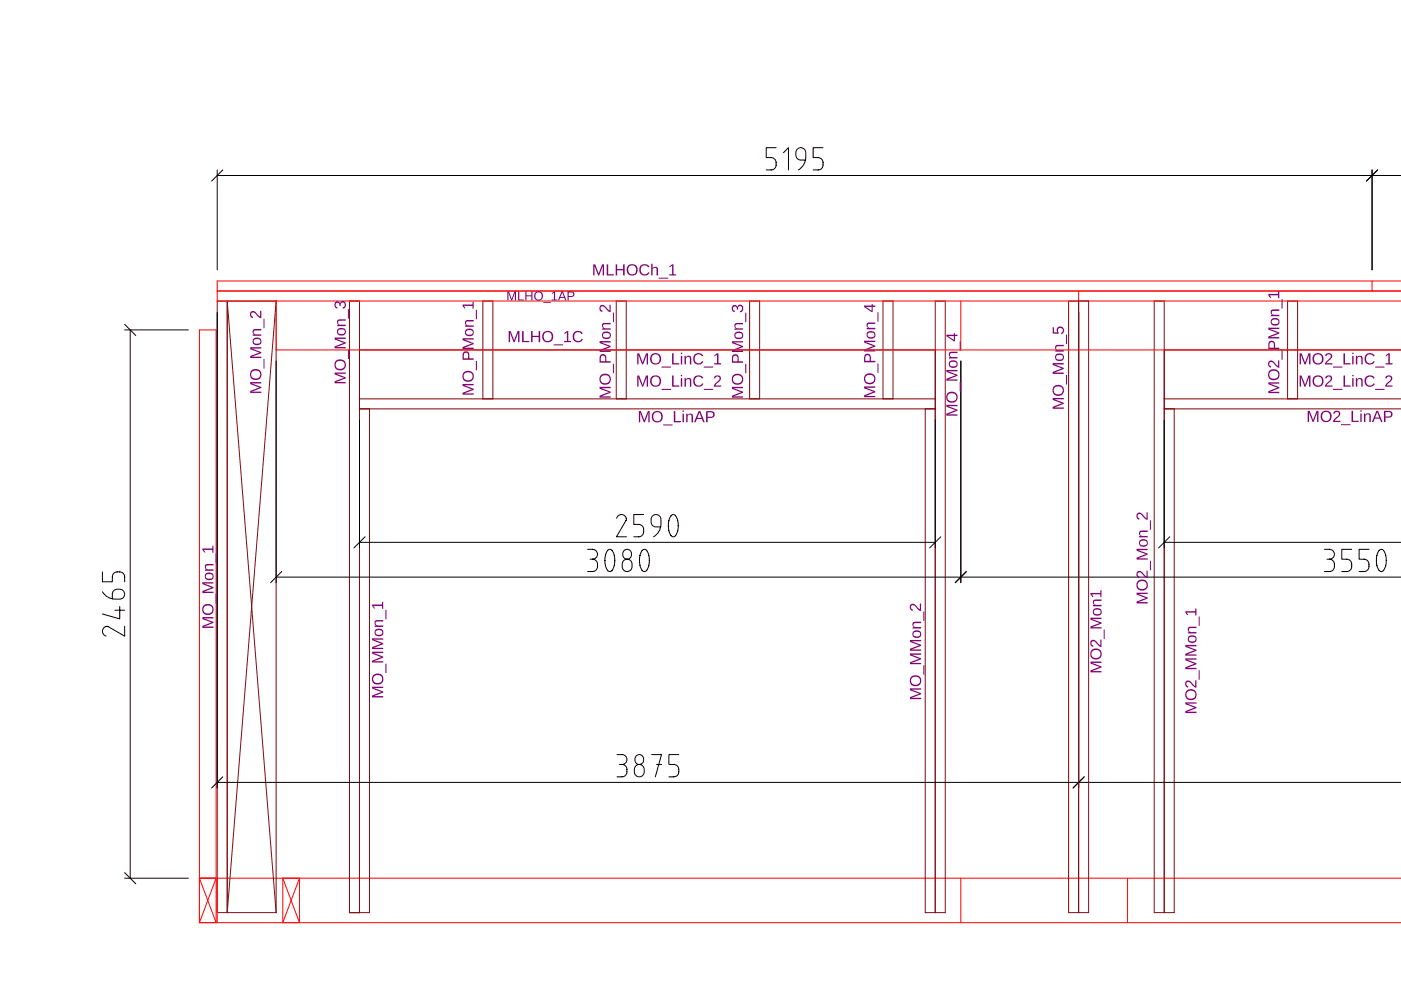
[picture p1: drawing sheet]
<svg xmlns="http://www.w3.org/2000/svg" width="420mm" height="297mm" viewBox="0 0 420 297" stroke-linecap="round" stroke-linejoin="round" font-family="sans-serif">
<path d="M65.1 87.2h355.1M82.8 90.2v14.7M288.1 90.2v14.7M323.5 87.2v3M411.5 84.2v3M420.2 84.2h-355.1v6h355.1M59.8 276.6h360.4M64.8 263.2l-5 13.4M84.8 263.2v13.4l5-13.4v13.4zM288.1 263.2v13.4M338.1 263.2v13.4M420.2 263.2h-360.4l5 13.4v-177.7h-5v177.7" fill="none" stroke="#f00" stroke-width=".3"/>
<g fill="none" stroke="#850e0e" stroke-width=".3">
<path d="M82.8 90.2h-17.7v183.4h17.7M82.8 90.2l-14.7 183.4v-183.4l14.7 183.4M82.8 90.2v183.4M144.8 90.2h3v29.4h-3zM184.8 90.2h3v29.4h-3zM224.8 90.2h3v29.4h-3zM264.8 90.2h3v29.4h-3zM320.5 90.2h6v183.4h-6zM323.5 90.2v183.4M386.1 90.2h3v29.4h-3zM107.8 122.6h3v151h-6v-183.4h3v183.4M280.5 122.6h-3v151h6v-183.4h-3v183.4"/>
<path d="M349.1 122.6h3v151h-6v-183.4h3v183.4"/>
</g>
<path d="M107.8 104.9h172.7v17.7h-172.7zM107.8 119.6h172.7M349.1 119.6h71.1M420.2 104.9h-71.1v17.7h71.1" fill="none" stroke="#800000" stroke-width=".3"/>
<g fill="none" stroke="#000" stroke-width=".3">
<path d="M65.1 50.9v30M65.1 52.6h355.1M66.8 50.9l-3.3 3.4M232.8 44.3h-3v2.9h1.5a1.89 1.89 0 0 1 1.5 1.9 1.89 1.89 0 0 1-1.5 1.8h-1.5M235 45.8l1.5-1.5v6.6M241.6 48h-1.4a1.89 1.89 0 0 1-1.6-1.9 1.89 1.89 0 0 1 1.6-1.8 1.48 1.48 0 0 1 1.4 1.5 4.9 4.9 0 0 1-2.2 5.1M246.8 44.3h-2.9v2.9h1.4a1.89 1.89 0 0 1 1.6 1.9 1.89 1.89 0 0 1-1.6 1.8h-1.4M411.5 50.9v30M413.1 50.9l-3.3 3.4M37.4 98.9h19.1M37.4 97.2l3.3 3.4M39.1 98.9v164.3"/>
<path d="M65.1 93.6v142.6M323.5 93.6v142.6M82.8 108.2v66.4M288.1 108.2v66.4M107.8 125.9v38.3M280.5 125.9v38.3M349.1 125.9v38.3M184.9 155.3a1.44 1.44 0 0 1 1.8-1.1 1.44 1.44 0 0 1 1 1.8l-2.8 4.9h2.9M193 154.2h-2.9v3h1.5a1.89 1.89 0 0 1 1.5 1.8 1.89 1.89 0 0 1-1.5 1.9h-1.5M198.1 157.9h-1.4a1.89 1.89 0 0 1-1.5-1.8 1.89 1.89 0 0 1 1.5-1.9 1.48 1.48 0 0 1 1.5 1.5 4.9 4.9 0 0 1-2.2 5.2M201.4 154.4l.3-.1a1.63 1.63 0 0 1 1.6 1.8l.1 1.9-.2 1.4-.8 1.3-.7 .1-.9-1-.3-1.8 .2-2.3zM30.7 177.4a4.9 4.9 0 0 0 6.1 1.9 1.58 1.58 0 0 0 .3-2.1 1.58 1.58 0 0 0-1.9-.6 1.48 1.48 0 0 0-1.5 1.5v1.4"/>
<path d="M30.7 171.4v3h3v-1.5a1.89 1.89 0 0 1 1.8-1.5 1.89 1.89 0 0 1 1.9 1.5v1.5M82.8 173h337.4M84.5 171.3l-3.4 3.3M107.8 162.6h172.7M109.5 160.9l-3.4 3.3M176.2 164.6h1.5a1.48 1.48 0 0 1 1.5 1.5 1.48 1.48 0 0 1-1.5 1.5M177 167.6h.7M177.7 167.6a1.89 1.89 0 0 1 1.5 1.9 1.89 1.89 0 0 1-1.5 1.8h-1.5M181.4 168l.1 1.1a2.58 2.58 0 0 0 1.4 2.2 1.86 1.86 0 0 0 1.3-1.8l.2-1.5-.2-1.5-.4-1.1-.6-.7-.8 .1-.4 .6-.4 1.1-.2 1.5M186.9 168.2a1.58 1.58 0 0 1 2-.3 1.58 1.58 0 0 1 .7 1.9 1.56 1.56 0 0 1-2 1.5 1.56 1.56 0 0 1-1-2.2zM187 165.2a1.37 1.37 0 0 1 2 0 1.37 1.37 0 0 1 0 1.9 1.37 1.37 0 0 1-2 0l-.2-1.2zM191.8 168l.1 1.1a2.58 2.58 0 0 0 1.4 2.2l.6-.4 .6-1 .2-1.5-.1-1.9a1.48 1.48 0 0 0-1.8-1.7l-.8 1.3-.2 1.9"/>
<path d="M282.1 160.9l-3.3 3.3M289.8 171.3l-3.3 3.3M349.1 162.6h71.1M350.8 160.9l-3.3 3.3M397.2 164.6h1.5a1.48 1.48 0 0 1 1.5 1.5 1.48 1.48 0 0 1-1.5 1.5M398 167.6h.7M398.7 167.6a1.89 1.89 0 0 1 1.5 1.9 1.89 1.89 0 0 1-1.5 1.8h-1.5M405.4 164.6h-3v3h1.5a1.89 1.89 0 0 1 1.5 1.9 1.89 1.89 0 0 1-1.5 1.8h-1.5M410.6 164.6h-3v3h1.5a1.89 1.89 0 0 1 1.5 1.9 1.89 1.89 0 0 1-1.5 1.8h-1.5M412.8 168l.1 1.1a2.58 2.58 0 0 0 1.4 2.2l.6-.4 .6-1 .2-1.5-.1-1.9a1.48 1.48 0 0 0-1.8-1.7l-.8 1.3-.2 1.9M34.4 182.9h3M35.9 181.8v3.7l-5.2-1.5"/>
<path d="M37.4 187.7v3l-4.9-2.9a1.44 1.44 0 0 0-1.8 1.1 1.44 1.44 0 0 0 1.1 1.7M65.1 234.5h355.1M66.8 232.8l-3.3 3.4M185.1 226.2h1.4a1.48 1.48 0 0 1 1.5 1.5 1.48 1.48 0 0 1-1.5 1.4M185.8 229.1h.7M186.5 229.1a1.89 1.89 0 0 1 1.6 1.9 1.89 1.89 0 0 1-1.6 1.8h-1.4M190.7 226.7a1.37 1.37 0 0 1 1.9 0 1.37 1.37 0 0 1 0 1.9 1.37 1.37 0 0 1-1.9 0l-.3-1.1zM190.8 229.4a1.6 1.6 0 0 1 1.9 .1 1.6 1.6 0 0 1 .5 1.9 1.56 1.56 0 0 1-1.9 1.4 1.56 1.56 0 0 1-1.1-2.2zM195.4 226.2h3l-1.9 6.6M196.9 229.1h1.5M203.6 226.2h-3v2.9h1.5a1.89 1.89 0 0 1 1.5 1.9 1.89 1.89 0 0 1-1.5 1.8h-1.5M325.1 232.8l-3.3 3.4"/>
<path d="M37.4 263.2h19.1M37.4 261.6l3.3 3.3"/>
</g>
<g fill="#800080">
<path d="M60.7 185h3.3v.4h-2.9l2.9 1v.3l-2.9 1.1h2.9v.4h-3.3v-.6l2.8-1-2.8-1.1zM60.6 182.8a1.75 1.75 0 0 1 3.5 0 1.75 1.75 0 0 1-3.5 0zM61.4 181.8a1.26 1.26 0 0 0 .1 1.8 1.26 1.26 0 0 0 1.8-.1 1.26 1.26 0 0 0-.1-1.8l-1.1-.2zM64.7 178.1h.3v2.8h-.3zM60.7 174.5h3.3v.4h-2.9l2.9 1.1v.3l-2.9 1.1 2.9-.1v.4h-3.3v-.6l2.8-1-2.8-1zM61.7 171.9a1.3 1.3 0 0 1 1.9-.1 1.3 1.3 0 0 1 0 1.9 1.31 1.31 0 0 1-1.8 0 1.31 1.31 0 0 1-.1-1.8zM61.9 172.2l-.1 .1a.86 .86 0 0 0 .2 1.1 .86 .86 0 0 0 1.1 0 .76 .76 0 0 0 .6-1 .76 .76 0 0 0-1.2-.3zM61.6 169.2l2.4-.2v.5h-1.6a.61 .61 0 0 0-.7 .6 .61 .61 0 0 0 .8 .6h1.5v.4h-2.5v-.4h.4l-.5-.7zM64.7 166h.3v2.8h-.3zM60.7 164.4h3v-.8h.3v2.1h-.3v-.9h-2.6l.5 .8h-.4l-.5-.8z"/>
<path d="M75 114.5h3.4v.4h-3l3 1.1v.3l-3 1.1h3v.4h-3.4v-.6l2.9-1-2.9-1.1zM75 112.3a1.72 1.72 0 0 1 3.4 0 1.72 1.72 0 0 1-3.4 0zM75.7 111.4a1.26 1.26 0 0 0 .1 1.7 1.26 1.26 0 0 0 1.8-.1 1.26 1.26 0 0 0-.1-1.7l-1-.2zM79 107.7h.3v2.8h-.3zM75 104.1h3.4v.4h-3l3 1v.3l-3 1.1h3v.4h-3.4v-.6l2.9-1-2.9-1zM76.1 101.5a1.3 1.3 0 0 1 1.8-.1 1.3 1.3 0 0 1 .1 1.9 1.31 1.31 0 0 1-1.8-.1 1.31 1.31 0 0 1-.1-1.7zM76.3 101.8l-.1 .1a.86 .86 0 0 0 .2 1 .86 .86 0 0 0 1 .1 .76 .76 0 0 0 .6-1 .76 .76 0 0 0-1.1-.4zM76 98.8l2.4-.2v.4h-1.7a.61 .61 0 0 0-.6 .7 .61 .61 0 0 0 .8 .5h1.5v.5h-2.6v-.4l.4-.1-.4-.6zM79 95.6h.3v2.8h-.3zM75.2 93.5a1.64 1.64 0 0 1 2.3 1l.5 .4v-1.7h.4v2.2l-1-.4a1.78 1.78 0 0 0-1.9-1.2l-.1 .7 .5 .4-.1 .5a1.16 1.16 0 0 1-.6-1.9z"/>
<path d="M100.3 111.6h3.4v.5l-3-.1 3 1.1v.3l-3 1.1h3v.4h-3.4v-.6l2.9-1-2.9-1.1zM100.3 109.4a1.72 1.72 0 0 1 3.4 0 1.72 1.72 0 0 1-3.4 0zM101 108.5a1.26 1.26 0 0 0 .2 1.7 1.26 1.26 0 0 0 1.7-.1 1.26 1.26 0 0 0-.1-1.7l-1-.2zM104.3 104.8h.3v2.8h-.3zM100.3 101.2h3.4v.4h-3l3 1v.4l-3 1h3v.4h-3.4v-.6l2.9-1-2.9-1zM101.4 98.6a1.3 1.3 0 0 1 1.9-.1 1.3 1.3 0 0 1 0 1.9 1.31 1.31 0 0 1-1.8-.1 1.31 1.31 0 0 1-.1-1.7zM101.6 98.9l-.1 .1a.86 .86 0 0 0 .2 1 .86 .86 0 0 0 1.1 .1 .76 .76 0 0 0 .6-1 .76 .76 0 0 0-1.2-.4zM101.3 95.9l2.4-.2v.4h-1.6a.61 .61 0 0 0-.7 .7 .61 .61 0 0 0 .8 .5h1.5v.5h-2.6v-.4h.5l-.5-.7zM104.3 92.7h.3v2.8h-.3zM100.6 90.6l.9-.2 .5 .6a.95 .95 0 0 1 1.3-.7 .95 .95 0 0 1 .4 1.4l-.5 .7-.4 .1v-.4a.69 .69 0 0 0 .7-.8 .69 .69 0 0 0-1-.6 .69 .69 0 0 0-.3 1h-.4a.65 .65 0 0 0-.3-.9 .65 .65 0 0 0-.9 .5 .65 .65 0 0 0 .6 .7v.5a1.16 1.16 0 0 1-.6-1.9z"/>
<path d="M283.8 121.3h3.3v.5l-2.9-.1 2.9 1.1v.3l-2.9 1.1h2.9v.4h-3.3v-.6l2.9-1-2.9-1.1zM283.8 119.1a1.72 1.72 0 0 1 3.4 0 1.72 1.72 0 0 1-3.4 0zM284.5 118.2a1.26 1.26 0 0 0 .1 1.7 1.26 1.26 0 0 0 1.8-.1 1.26 1.26 0 0 0-.1-1.7l-1-.2zM287.8 114.5h.3v2.8h-.3zM283.8 110.9h3.3v.4h-2.9l2.9 1v.4l-2.9 1h2.9v.4h-3.3v-.6l2.9-1-2.9-1zM284.9 108.3a1.3 1.3 0 0 1 1.8-.1 1.3 1.3 0 0 1 0 1.9 1.31 1.31 0 0 1-1.7-.1 1.31 1.31 0 0 1-.1-1.7zM285.1 108.6l-.1 .1a.86 .86 0 0 0 .2 1 .86 .86 0 0 0 1 .1 .76 .76 0 0 0 .6-1 .76 .76 0 0 0-1.1-.4zM284.8 105.6l2.3-.2v.4h-1.6a.61 .61 0 0 0-.6 .7 .61 .61 0 0 0 .8 .5h1.4v.5h-2.5v-.4h.4l-.5-.7zM287.8 102.4h.3v2.8h-.3zM283.8 100.3h2.3v-.4h.3v.4h.7v.4h-.7v1.6h-.3l-2.3-1.5zM284.3 100.7l1.8 1.2v-1.2z"/>
<path d="M315.7 119.3h3.3v.4h-2.9l2.9 1v.4l-2.9 1h2.9v.4h-3.3v-.6l2.8-1-2.8-1zM315.6 117.1a1.75 1.75 0 0 1 3.5 0 1.75 1.75 0 0 1-3.5 0zM316.4 116.1a1.26 1.26 0 0 0 .1 1.8 1.26 1.26 0 0 0 1.8-.1 1.26 1.26 0 0 0-.1-1.8l-1-.2zM319.7 112.4h.3v2.8h-.3zM315.7 108.8h3.3v.4h-2.9l2.9 1.1v.3l-2.9 1.1h2.9v.4h-3.3v-.6l2.8-1.1-2.8-1zM316.8 106.2a1.3 1.3 0 0 1 1.8 0 1.3 1.3 0 0 1 0 1.8 1.31 1.31 0 0 1-1.8 0 1.31 1.31 0 0 1 0-1.8zM316.9 106.6l-.1 .1a.86 .86 0 0 0 .2 1 .86 .86 0 0 0 1.1 .1 .76 .76 0 0 0 .6-1.1 .76 .76 0 0 0-1.1-.3zM316.6 103.5l2.4-.1v.4h-1.6a.61 .61 0 0 0-.7 .7 .61 .61 0 0 0 .8 .5h1.5v.4h-2.5v-.4h.4l-.5-.7zM319.7 100.3h.3v2.8h-.3zM315.7 98.1h.4v1.5h1a1.14 1.14 0 0 1 .4-1.5 1.14 1.14 0 0 1 1.5 .3 1.14 1.14 0 0 1-.3 1.6l-.4 .2-.1-.5a.74 .74 0 0 0 .3-1.1 .74 .74 0 0 0-1.1-.1 .74 .74 0 0 0 .1 1.2v.4l-1.8-.1z"/>
<path d="M138.7 115.1h3.4v.4h-3l3 1v.3l-3 1.1h3v.4h-3.4v-.6l2.9-1-2.9-1zM138.7 112.9a1.72 1.72 0 0 1 3.4 0 1.72 1.72 0 0 1-3.4 0zM139.4 111.9a1.26 1.26 0 0 0 .1 1.8 1.26 1.26 0 0 0 1.8-.1 1.26 1.26 0 0 0-.1-1.8l-1-.2zM142.7 108.2h.3v2.8h-.3zM139 105.6a1.03 1.03 0 0 1 1.2-.2 1.03 1.03 0 0 1 .6 1v1h1.3v.5h-3.4v-1.6zM139.2 105.9l-.1 1.5h1.3v-.9a.67 .67 0 0 0-.4-.7 .67 .67 0 0 0-.8 .1zM138.7 101.4h3.4v.4h-3l3 1v.3l-3 1.1h3v.4h-3.4v-.6l2.9-1-2.9-1zM139.8 98.8a1.3 1.3 0 0 1 1.8-.1 1.3 1.3 0 0 1 .1 1.9 1.31 1.31 0 0 1-1.8-.1 1.31 1.31 0 0 1-.1-1.7zM140 99.1l-.1 .1a.86 .86 0 0 0 .2 1 .86 .86 0 0 0 1 .1 .76 .76 0 0 0 .6-1 .76 .76 0 0 0-1.1-.4zM139.7 96.1l2.4-.2v.4h-1.7a.61 .61 0 0 0-.6 .7 .61 .61 0 0 0 .8 .5h1.5v.5h-2.6v-.4l.4-.1-.4-.6zM142.7 92.9h.3v2.8h-.3zM138.7 91.3h3v-.8h.4v2h-.4v-.8h-2.6l.6 .7h-.4l-.6-.7z"/>
<path d="M179.8 115.9h3.3v.5l-2.9-.1 2.9 1.1v.3l-2.9 1.1h2.9v.4h-3.3v-.6l2.9-1-2.9-1.1zM179.8 113.7a1.72 1.72 0 0 1 3.4 0 1.72 1.72 0 0 1-3.4 0zM180.5 112.8a1.26 1.26 0 0 0 .1 1.7 1.26 1.26 0 0 0 1.8-.1 1.26 1.26 0 0 0-.1-1.7l-1-.2zM183.8 109.1h.3v2.8h-.3zM180.1 106.4a1.03 1.03 0 0 1 1.2-.2 1.03 1.03 0 0 1 .5 1.1v1h1.3v.4h-3.3v-1.6zM180.3 106.8l-.1 1.5h1.3v-.9a.67 .67 0 0 0-.4-.8 .67 .67 0 0 0-.8 .2zM179.8 102.2h3.3v.5l-2.9-.1 2.9 1.1v.3l-2.9 1.1h2.9v.4h-3.3v-.6l2.9-1-2.9-1.1zM180.9 99.6a1.3 1.3 0 0 1 1.8 0 1.3 1.3 0 0 1 0 1.8 1.31 1.31 0 0 1-1.7 0 1.31 1.31 0 0 1-.1-1.8zM181.1 100l-.1 .1a.86 .86 0 0 0 .2 1 .86 .86 0 0 0 1 .1 .76 .76 0 0 0 .6-1 .76 .76 0 0 0-1.1-.4zM180.8 97l2.3-.2v.4h-1.6a.61 .61 0 0 0-.6 .7 .61 .61 0 0 0 .8 .5h1.4v.4h-2.5v-.4h.4l-.5-.7zM183.8 93.7h.3v2.8h-.3zM180 91.7a1.64 1.64 0 0 1 2.3 1l.5 .4v-1.8h.3v2.2l-.9-.4a1.78 1.78 0 0 0-1.9-1.1l-.1 .7 .5 .4-.1 .4a1.16 1.16 0 0 1-.6-1.8z"/>
<path d="M219.5 116h3.3v.4l-2.9-.1 2.9 1.1v.3l-2.9 1.1h2.9v.4h-3.3v-.6l2.8-1-2.8-1.1zM219.5 113.7a1.72 1.72 0 0 1 3.4 0 1.72 1.72 0 0 1-3.4 0zM220.2 112.8a1.26 1.26 0 0 0 .1 1.8 1.26 1.26 0 0 0 1.8-.1 1.26 1.26 0 0 0-.1-1.8l-1-.2zM223.5 109.1h.3v2.8h-.3zM219.8 106.5a1.03 1.03 0 0 1 1.2-.2 1.03 1.03 0 0 1 .5 1v1h1.3v.4h-3.3v-1.6zM220 106.8l-.1 1.5h1.3v-.9a.67 .67 0 0 0-.4-.7 .67 .67 0 0 0-.8 .1zM219.5 102.3h3.3v.4l-2.9-.1 2.9 1.1v.3l-2.9 1.1h2.9v.4h-3.3v-.6l2.8-1-2.8-1.1zM220.6 99.6a1.3 1.3 0 0 1 1.8 0 1.3 1.3 0 0 1 0 1.9 1.31 1.31 0 0 1-1.7-.1 1.31 1.31 0 0 1-.1-1.8zM220.8 100l-.1 .1a.86 .86 0 0 0 .2 1 .86 .86 0 0 0 1 .1 .76 .76 0 0 0 .6-1 .76 .76 0 0 0-1.1-.4zM220.4 97l2.4-.2v.4h-1.6a.61 .61 0 0 0-.6 .7 .61 .61 0 0 0 .8 .5h1.4v.4l-2.5 .1v-.4l.4-.1-.5-.6zM223.5 93.7h.3v2.9h-.3zM219.7 91.7l.9-.2 .5 .6a.95 .95 0 0 1 1.3-.7 .95 .95 0 0 1 .5 1.4l-.6 .7-.3 .1-.1-.4a.69 .69 0 0 0 .7-.8 .69 .69 0 0 0-.9-.6 .69 .69 0 0 0-.4 1h-.3a.65 .65 0 0 0-.4-.9 .65 .65 0 0 0-.8 .4 .65 .65 0 0 0 .6 .8l-.1 .5a1.16 1.16 0 0 1-.6-1.9z"/>
<path d="M259.2 115.8h3.3v.4h-2.9l2.9 1.1v.3l-2.9 1.1h2.9v.4h-3.3v-.6l2.8-1.1-2.8-1zM259.1 113.6a1.72 1.72 0 0 1 3.4 0 1.72 1.72 0 0 1-3.4 0zM259.8 112.7a1.26 1.26 0 0 0 .2 1.7 1.26 1.26 0 0 0 1.7-.1 1.26 1.26 0 0 0 0-1.8l-1.1-.1zM263.1 108.9h.4v2.9h-.4zM259.4 106.3a1.03 1.03 0 0 1 1.2-.2 1.03 1.03 0 0 1 .6 1.1v.9h1.3v.5h-3.3v-1.6zM259.7 106.7l-.2 1.4h1.3v-.9a.67 .67 0 0 0-.3-.7 .67 .67 0 0 0-.8 .2zM259.2 102.1h3.3v.4h-2.9l2.9 1.1v.3l-2.9 1.1h2.9v.4h-3.3v-.6l2.8-1.1-2.8-1zM260.2 99.5a1.3 1.3 0 0 1 1.9 0 1.3 1.3 0 0 1 0 1.8 1.31 1.31 0 0 1-1.8 0 1.31 1.31 0 0 1-.1-1.8zM260.4 99.9l-.1 .1a.86 .86 0 0 0 .2 1 .86 .86 0 0 0 1.1 .1 .76 .76 0 0 0 .6-1.1 .76 .76 0 0 0-1.2-.3zM260.1 96.9l2.4-.2v.4h-1.6a.61 .61 0 0 0-.7 .7 .61 .61 0 0 0 .8 .5h1.5v.4h-2.6v-.4h.5l-.5-.7zM263.1 93.6h.4v2.8h-.4zM259.2 91.6h2.2v-.5h.3v.5h.8v.4h-.8v1.5h-.3l-2.2-1.5zM259.6 92l1.8 1.2v-1.2z"/>
<path d="M380.3 114.6h3.4v.4h-3l3 1v.4l-3 1.1 3-.1v.4h-3.4v-.6l2.9-1-2.9-1zM380.3 112.4a1.72 1.72 0 0 1 3.4 0 1.72 1.72 0 0 1-3.4 0zM381 111.4a1.26 1.26 0 0 0 .2 1.8 1.26 1.26 0 0 0 1.7-.1 1.26 1.26 0 0 0-.1-1.8l-1-.2zM380.5 108.3a1.64 1.64 0 0 1 2.3 1.1l.5 .3v-1.7h.4v2.2l-.9-.4a1.78 1.78 0 0 0-2-1.1l-.1 .6 .5 .5v.4a1.16 1.16 0 0 1-.7-1.9zM384.3 105h.3v2.8h-.3zM380.6 102.4a1.03 1.03 0 0 1 1.2-.2 1.03 1.03 0 0 1 .6 1.1v.9h1.3v.5h-3.4l.1-1.6zM380.9 102.8l-.2 1.4h1.3v-.9a.67 .67 0 0 0-.3-.7 .67 .67 0 0 0-.8 .2zM380.3 98.2h3.4v.4h-3l3 1.1v.3l-3 1.1 3-.1v.4h-3.4v-.5l2.9-1.1-2.9-1zM381.4 95.6a1.3 1.3 0 0 1 1.9-.1 1.3 1.3 0 0 1 0 1.9 1.31 1.31 0 0 1-1.8 0 1.31 1.31 0 0 1-.1-1.8zM381.6 95.9l-.1 .1a.86 .86 0 0 0 .2 1.1 .86 .86 0 0 0 1.1 0 .76 .76 0 0 0 .6-1 .76 .76 0 0 0-1.2-.3zM381.3 92.9l2.4-.2v.5h-1.6a.61 .61 0 0 0-.7 .7 .61 .61 0 0 0 .8 .5h1.5v.4h-2.6v-.4h.5l-.5-.7zM384.3 89.7h.3v2.8h-.3zM380.3 88.1h3v-.8h.4v2.1h-.4v-.9h-2.5l.5 .8h-.4l-.6-.8z"/>
<path d="M272.9 206.3h3.3v.4h-2.9l2.9 1.1v.3l-2.9 1.1h2.9v.4h-3.3v-.6l2.8-1.1-2.8-1zM272.8 204.1a1.75 1.75 0 0 1 3.5 0 1.75 1.75 0 0 1-3.5 0zM273.6 203.2a1.26 1.26 0 0 0 .1 1.7 1.26 1.26 0 0 0 1.8-.1 1.26 1.26 0 0 0-.1-1.8l-1-.1zM276.9 199.4h.3v2.9h-.3zM272.9 195.9h3.3v.4l-2.9-.1 2.9 1.1v.3l-2.9 1.1h2.9v.4h-3.3v-.6l2.8-1-2.8-1.1zM272.9 191.8h3.3v.4h-2.9l2.9 1.1v.3l-2.9 1.1h2.9v.4h-3.3v-.6l2.8-1.1-2.8-1zM274 189.2a1.3 1.3 0 0 1 1.8-.1 1.3 1.3 0 0 1 0 1.9 1.31 1.31 0 0 1-1.8 0 1.31 1.31 0 0 1 0-1.8zM274.1 189.6l-.1 .1a.86 .86 0 0 0 .3 1 .86 .86 0 0 0 1 .1 .76 .76 0 0 0 .6-1.1 .76 .76 0 0 0-1.1-.3zM273.8 186.5l2.4-.1v.4h-1.6a.61 .61 0 0 0-.6 .7 .61 .61 0 0 0 .7 .5h1.5v.4h-2.5v-.4h.4l-.5-.7zM276.9 183.3h.3v2.8h-.3zM273.1 181.2a1.64 1.64 0 0 1 2.3 1.1l.5 .3v-1.7h.3v2.2l-.9-.4a1.78 1.78 0 0 0-2-1.1l-.1 .6 .6 .5-.1 .4a1.16 1.16 0 0 1-.6-1.9z"/>
<path d="M111.6 205.8h3.3v.4h-2.9l2.9 1.1v.3l-2.9 1.1h2.9v.4h-3.3v-.6l2.8-1.1-2.8-1zM111.5 203.6a1.75 1.75 0 0 1 3.5 0 1.75 1.75 0 0 1-3.5 0zM112.3 202.6a1.26 1.26 0 0 0 .1 1.8 1.26 1.26 0 0 0 1.8-.1 1.26 1.26 0 0 0-.1-1.8l-1-.1zM115.6 198.9h.3v2.9h-.3zM111.6 195.4h3.3v.4l-2.9-.1 2.9 1.1v.3l-2.9 1.1h2.9v.4h-3.3v-.6l2.8-1-2.8-1.1zM111.6 191.3h3.3v.4h-2.9l2.9 1.1v.3l-2.9 1.1h2.9v.4h-3.3v-.6l2.8-1.1-2.8-1zM112.7 188.7a1.3 1.3 0 0 1 1.8-.1 1.3 1.3 0 0 1 0 1.9 1.31 1.31 0 0 1-1.8 0 1.31 1.31 0 0 1 0-1.8zM112.8 189.1l-.1 .1a.86 .86 0 0 0 .3 1 .86 .86 0 0 0 1 0 .76 .76 0 0 0 .6-1 .76 .76 0 0 0-1.1-.3zM112.5 186l2.4-.1v.4h-1.6a.61 .61 0 0 0-.6 .7 .61 .61 0 0 0 .7 .5h1.5v.4h-2.5v-.4h.4l-.5-.7zM115.6 182.8h.3v2.8h-.3zM111.6 181.2h3v-.8h.3v2.1h-.3v-.9h-2.6l.5 .8h-.4l-.5-.8z"/>
<path d="M191.6 123.2h.6l1 2.9 1.1-2.9h.5v3.4h-.4l.1-3-1.1 3h-.3l-1.1-3v3h-.4zM195.3 124.9a1.75 1.75 0 0 1 3.5 0 1.75 1.75 0 0 1-3.5 0zM196.2 123.9a1.31 1.31 0 0 0 0 1.9 1.31 1.31 0 0 0 1.9-.1 1.31 1.31 0 0 0-.1-1.8 1.31 1.31 0 0 0-1.8 0zM198.9 127.2h2.8v.3h-2.8zM202.1 123.2h.4v3h1.7v.4h-2.1zM204.7 123.1h.4v.4h-.4zM204.7 124h.4v2.6h-.4zM205.8 124h.4v.4a.86 .86 0 0 1 1-.4 .86 .86 0 0 1 .6 .9v1.7h-.4v-1.7a.61 .61 0 0 0-.7-.6 .61 .61 0 0 0-.5 .8v1.5h-.4zM209.5 123.2h.5l1.4 3.4h-.5l-.4-1h-1.5l-.4 1h-.5zM209.8 123.6l-.7 1.6h1.3zM211.8 123.2h1.4a1.03 1.03 0 0 1 1.1 1 1.03 1.03 0 0 1-1.1 1.1h-1v1.3h-.4zM212.2 123.6v1.3h.9a.67 .67 0 0 0 .8-.7 .67 .67 0 0 0-.8-.6z"/>
<path d="M191.1 105.9h.6l1 2.8 1.1-2.8h.5v3.3h-.4l.1-2.9-1.1 2.9h-.3l-1.1-2.9v2.9h-.4zM194.8 107.6a1.75 1.75 0 0 1 3.5 0 1.75 1.75 0 0 1-3.5 0zM195.7 106.6a1.31 1.31 0 0 0 0 1.9 1.31 1.31 0 0 0 1.9-.1 1.31 1.31 0 0 0-.1-1.8 1.31 1.31 0 0 0-1.8 0zM198.4 109.9h2.8v.3h-2.8zM201.6 105.9h.4v3h1.7v.3h-2.1zM204.2 105.7h.4v.4h-.4zM204.2 106.7h.4v2.5h-.4zM205.3 106.7h.4v.4a.86 .86 0 0 1 1-.5 .86 .86 0 0 1 .6 .9v1.7h-.4v-1.6a.61 .61 0 0 0-.7-.7 .61 .61 0 0 0-.5 .8v1.5h-.4zM208.3 106.3a1.69 1.69 0 0 1 2.6 .4l-.4 .1a1.29 1.29 0 0 0-2.2 .4 1.29 1.29 0 0 0 1.4 1.7l.9-.7 .3 .2a1.71 1.71 0 0 1-2.5 .5 1.71 1.71 0 0 1-.1-2.6zM211 109.9h2.9v.3h-2.9zM214.3 106.4l.8-.5h.4v3h.8v.3h-2.1v-.3h.8v-2.6l-.7 .5z"/>
<path d="M191.1 112.6h.6l1 2.8 1.1-2.8h.5v3.3h-.4l.1-2.9-1.1 2.9h-.3l-1.1-2.9v2.9h-.4zM194.8 114.2a1.75 1.75 0 0 1 3.5 0 1.75 1.75 0 0 1-3.5 0zM195.7 113.2a1.31 1.31 0 0 0 0 2 1.31 1.31 0 0 0 1.9-.1 1.31 1.31 0 0 0-.1-1.8 1.31 1.31 0 0 0-1.8-.1zM198.4 116.6h2.8v.3h-2.8zM201.6 112.6h.4v2.9h1.7v.4h-2.1zM204.2 112.4h.4v.4h-.4zM204.2 113.3h.4v2.6h-.4zM205.3 113.3h.4v.5a.86 .86 0 0 1 1-.5 .86 .86 0 0 1 .6 .9v1.7h-.4v-1.6a.61 .61 0 0 0-.7-.7 .61 .61 0 0 0-.5 .8v1.5h-.4zM208.3 113a1.69 1.69 0 0 1 2.6 .3l-.4 .2a1.29 1.29 0 0 0-2.2 .3 1.29 1.29 0 0 0 1.4 1.8l.9-.7 .3 .2a1.71 1.71 0 0 1-2.5 .5 1.71 1.71 0 0 1-.1-2.6zM211 116.6h2.9v.3h-2.9zM214.4 112.8a1.08 1.08 0 0 1 1.7 .1 1.08 1.08 0 0 1-.6 1.6l-1 1h1.8v.4h-2.2l.4-.9a1.78 1.78 0 0 0 1.1-2l-.7-.1-.4 .5h-.4z"/>
<path d="M355.5 210.5h3.3v.4h-2.9l2.9 1v.4l-2.9 1h2.9v.4h-3.3v-.6l2.8-1-2.8-1zM355.4 208.3a1.75 1.75 0 0 1 3.5 0 1.75 1.75 0 0 1-3.5 0zM356.2 207.3a1.26 1.26 0 0 0 .1 1.8 1.26 1.26 0 0 0 1.8-.1 1.26 1.26 0 0 0-.1-1.8l-1.1-.2zM355.7 204.2a1.64 1.64 0 0 1 2.2 1.1l.6 .3v-1.7h.3v2.2l-.9-.4a1.78 1.78 0 0 0-2-1.1l-.1 .6 .5 .5v.4a1.16 1.16 0 0 1-.6-1.9zM359.5 200.9h.3v2.8h-.3zM355.5 197.3h3.3v.4h-2.9l2.9 1.1v.3l-2.9 1.1h2.9v.4h-3.3v-.6l2.8-1.1-2.8-1zM355.5 193.3h3.3v.4h-2.9l2.9 1.1v.3l-2.9 1.1 2.9-.1v.4h-3.3v-.5l2.8-1.1-2.8-1zM356.5 190.7a1.3 1.3 0 0 1 1.9-.1 1.3 1.3 0 0 1 0 1.9 1.31 1.31 0 0 1-1.8 0 1.31 1.31 0 0 1-.1-1.8zM356.7 191l-.1 .1a.86 .86 0 0 0 .2 1.1 .86 .86 0 0 0 1.1 0 .76 .76 0 0 0 .6-1 .76 .76 0 0 0-1.2-.3zM356.4 188l2.4-.2v.5h-1.6a.61 .61 0 0 0-.7 .6 .61 .61 0 0 0 .8 .6h1.5v.4h-2.5v-.4h.4l-.5-.7zM359.5 184.8h.3v2.8h-.3zM355.5 183.2h3v-.8h.3v2.1h-.3v-.9h-2.6l.5 .8h-.4l-.5-.8z"/>
<path d="M152.6 99.2h.6l1 2.9 1-2.9h.6v3.4h-.4v-3l-1.1 3h-.3l-1.1-3 .1 3h-.4zM156.6 99.2h.4v3h1.7v.4h-2.1zM159.3 99.2h.4v1.4h1.8v-1.4h.5v3.4h-.5v-1.6h-1.8v1.6h-.4zM162.5 100.9a1.72 1.72 0 0 1 3.4 0 1.72 1.72 0 0 1-3.4 0zM163.4 99.9a1.31 1.31 0 0 0-.1 1.9 1.31 1.31 0 0 0 1.9-.1 1.31 1.31 0 0 0 0-1.8 1.31 1.31 0 0 0-1.8 0zM166 103.2h2.9v.3h-2.9zM169.3 99.8l.8-.6h.3v3h.9v.4h-2.1v-.4h.8v-2.6l-.7 .6zM172.2 99.6a1.69 1.69 0 0 1 2.6 .4l-.5 .1a1.29 1.29 0 0 0-2.2 .4 1.29 1.29 0 0 0 1.5 1.7l.8-.7 .4 .2a1.71 1.71 0 0 1-2.5 .5 1.71 1.71 0 0 1-.1-2.6z"/>
</g>
<path d="M65.1 263.2v13.4" fill="none" stroke="#f00" stroke-width=".3"/>
<g fill="#800080">
<path d="M152.2 87.4h.4l.9 2.3 .8-2.3h.4v2.7h-.3v-2.4l-.8 2.4h-.3l-.8-2.4v2.4h-.3zM155.4 87.4h.3v2.4h1.4v.3h-1.7zM157.5 87.4h.4v1.1h1.4v-1.1h.4v2.7h-.4v-1.3h-1.4v1.3h-.4zM160.1 88.7a1.38 1.38 0 0 1 2.7 0 1.38 1.38 0 0 1-2.7 0zM160.8 87.9a1.08 1.08 0 0 0 .2 1.7 1.08 1.08 0 0 0 1.6-.6 1.08 1.08 0 0 0-1.1-1.4zM162.9 90.6h2.3v.2h-2.3zM165.5 87.8l1-.4v2.4h.6v.3h-1.7v-.3h.7v-2.1l-.6 .4zM168.4 87.4h.4l1.1 2.7h-.4l-.3-.8h-1.2l-.3 .8h-.4zM168.6 87.7l-.5 1.3h1zM170.2 87.4h1.1a.82 .82 0 0 1 1 .8 .82 .82 0 0 1-.9 .8h-.8v1.1h-.4zM170.6 87.7v1h.7a.53 .53 0 0 0 .6-.5 .53 .53 0 0 0-.6-.5z"/>
<path d="M327 198.3h3.3v.4h-2.9l2.9 1.1v.3l-2.9 1.1 2.9-.1v.4h-3.3v-.6l2.9-1-2.9-1zM327 196.1a1.72 1.72 0 0 1 3.4 0 1.72 1.72 0 0 1-3.4 0zM327.7 195.1a1.26 1.26 0 0 0 .1 1.8 1.26 1.26 0 0 0 1.8-.1 1.26 1.26 0 0 0-.1-1.8l-1-.2zM327.2 192a1.64 1.64 0 0 1 2.3 1.1l.5 .4v-1.8h.3v2.2l-.9-.4a1.78 1.78 0 0 0-1.9-1.1l-.2 .6 .6 .5-.1 .4a1.16 1.16 0 0 1-.6-1.9zM331 188.7h.3v2.8h-.3zM327 185.1h3.3v.5l-2.9-.1 2.9 1.1v.3l-2.9 1.1h2.9v.4h-3.3v-.6l2.9-1-2.9-1.1zM328.1 182.5a1.3 1.3 0 0 1 1.8 0 1.3 1.3 0 0 1 0 1.8 1.31 1.31 0 0 1-1.7 0 1.31 1.31 0 0 1-.1-1.8zM328.3 182.9l-.1 .1a.86 .86 0 0 0 .2 1 .86 .86 0 0 0 1 .1 .76 .76 0 0 0 .6-1 .76 .76 0 0 0-1.1-.4zM328 179.9l2.3-.2v.4h-1.6a.61 .61 0 0 0-.6 .7 .61 .61 0 0 0 .8 .5h1.4v.4h-2.5v-.4h.4l-.5-.7zM327 177.7h3v-.8h.3v2.1h-.3v-.8h-2.6l.6 .7h-.4l-.6-.8z"/>
</g>
<path d="M82.8 104.9h337.4" fill="none" stroke="#f00" stroke-width=".3"/>
<g fill="#800080">
<path d="M340.9 177.6h3.3v.5l-2.9-.1 2.9 1.1v.3l-2.9 1.1h2.9v.4h-3.3v-.6l2.8-1-2.8-1.1zM340.8 175.4a1.72 1.72 0 0 1 3.4 0 1.72 1.72 0 0 1-3.4 0zM341.5 174.5a1.26 1.26 0 0 0 .2 1.8 1.26 1.26 0 0 0 1.7-.2 1.26 1.26 0 0 0 0-1.7l-1.1-.2zM341 171.4a1.64 1.64 0 0 1 2.3 1l.5 .4v-1.7h.4v2.2l-.9-.4a1.78 1.78 0 0 0-2-1.2l-.1 .7 .5 .4v.4a1.16 1.16 0 0 1-.7-1.8zM344.9 168.1h.3v2.8h-.3zM340.9 164.5h3.3v.4h-2.9l2.9 1v.4l-2.9 1h2.9v.4h-3.3v-.6l2.8-1-2.8-1zM341.9 161.9a1.3 1.3 0 0 1 1.9-.1 1.3 1.3 0 0 1 0 1.9 1.31 1.31 0 0 1-1.8 0 1.31 1.31 0 0 1-.1-1.8zM342.1 162.2l-.1 .1a.86 .86 0 0 0 .2 1.1 .86 .86 0 0 0 1.1 0 .76 .76 0 0 0 .6-1 .76 .76 0 0 0-1.2-.3zM341.8 159.2l2.4-.2v.5h-1.6a.61 .61 0 0 0-.7 .6 .61 .61 0 0 0 .8 .5h1.5v.5h-2.6v-.4h.5l-.5-.7zM344.9 156h.3v2.8h-.3zM341 153.9a1.64 1.64 0 0 1 2.3 1l.5 .4v-1.7h.4v2.2l-.9-.4a1.78 1.78 0 0 0-2-1.2l-.1 .7 .5 .4v.5a1.16 1.16 0 0 1-.7-1.9z"/>
<path d="M392.2 123.2h.6l1 2.8 1-2.8h.6v3.3h-.4v-2.9l-1 2.9h-.3l-1.1-2.9v2.9h-.4zM395.9 124.8a1.75 1.75 0 0 1 3.5 0 1.75 1.75 0 0 1-3.5 0zM396.8 123.8a1.31 1.31 0 0 0 0 2 1.31 1.31 0 0 0 1.9-.1 1.31 1.31 0 0 0-.1-1.8 1.31 1.31 0 0 0-1.8-.1zM400.1 123.4a1.08 1.08 0 0 1 1.7 .1 1.08 1.08 0 0 1-.6 1.6l-.9 1h1.7v.4h-2.2l.4-.9a1.78 1.78 0 0 0 1.2-2l-.7-.1-.4 .5h-.5zM402.2 127.1h2.8v.3h-2.8zM405.3 123.2h.5v2.9h1.7v.4h-2.2zM408 123h.4v.4h-.4zM408 123.9h.4v2.6h-.4zM409 123.9h.4l.1 .5a.86 .86 0 0 1 .9-.5 .86 .86 0 0 1 .7 .9v1.7h-.4v-1.6a.61 .61 0 0 0-.7-.7 .61 .61 0 0 0-.5 .8v1.5h-.4zM412.8 123.2h.5l1.3 3.3h-.4l-.4-1h-1.5l-.4 1h-.5zM413 123.5l-.6 1.7h1.3zM415 123.2h1.4a1.03 1.03 0 0 1 1.2 1 1.03 1.03 0 0 1-1.1 1h-1v1.3h-.5zM415.5 123.5v1.3h.9a.67 .67 0 0 0 .8-.6 .67 .67 0 0 0-.8-.7z"/>
<path d="M389.8 105.9h.5l1.1 2.8 1-2.8h.6v3.3h-.4v-2.9l-1.1 2.9h-.3l-1.1-2.9 .1 2.9h-.4zM393.5 107.6a1.72 1.72 0 0 1 3.4 0 1.72 1.72 0 0 1-3.4 0zM394.4 106.6a1.31 1.31 0 0 0-.1 1.9 1.31 1.31 0 0 0 2-.1 1.31 1.31 0 0 0-.1-1.8 1.31 1.31 0 0 0-1.8 0zM397.7 106.1a1.08 1.08 0 0 1 1.7 .2 1.08 1.08 0 0 1-.6 1.6l-1 1h1.8v.3h-2.2l.4-.9a1.78 1.78 0 0 0 1.1-2l-.7-.1-.4 .6-.4-.1zM399.7 109.9h2.9v.3h-2.9zM402.9 105.9h.5v3h1.6v.3h-2.1zM405.5 105.7h.4v.4h-.4zM405.5 106.7h.4v2.5h-.4zM406.6 106.7h.4v.4a.86 .86 0 0 1 1-.5 .86 .86 0 0 1 .7 .9v1.7h-.5v-1.6a.61 .61 0 0 0-.6-.7 .61 .61 0 0 0-.6 .8v1.5h-.4zM409.6 106.3a1.69 1.69 0 0 1 2.7 .4l-.5 .1a1.29 1.29 0 0 0-2.2 .4 1.29 1.29 0 0 0 1.5 1.7l.8-.7 .4 .2a1.71 1.71 0 0 1-2.6 .5 1.71 1.71 0 0 1-.1-2.6zM412.4 109.9h2.8v.3h-2.8zM415.6 106.4l.8-.5h.4v3h.8v.3h-2.1v-.3h.9v-2.6l-.8 .5z"/>
<path d="M389.8 112.6h.5l1.1 2.8 1-2.8h.6v3.3h-.4v-2.9l-1.1 2.9h-.3l-1.1-2.9 .1 2.9h-.4zM393.5 114.2a1.72 1.72 0 0 1 3.4 0 1.72 1.72 0 0 1-3.4 0zM394.4 113.2a1.31 1.31 0 0 0 0 2 1.31 1.31 0 0 0 1.9-.1 1.31 1.31 0 0 0-.1-1.8 1.31 1.31 0 0 0-1.8-.1zM397.7 112.8a1.08 1.08 0 0 1 1.7 .1 1.08 1.08 0 0 1-.6 1.6l-1 1h1.8v.4h-2.2l.4-.9a1.78 1.78 0 0 0 1.1-2l-.7-.1-.4 .5h-.4zM399.7 116.6h2.9v.3h-2.9zM402.9 112.6h.5v2.9h1.6v.4h-2.1zM405.5 112.4h.4v.4h-.4zM405.5 113.3h.4v2.6h-.4zM406.6 113.3h.4v.5a.86 .86 0 0 1 1-.5 .86 .86 0 0 1 .7 .9v1.7h-.5v-1.6a.61 .61 0 0 0-.6-.7 .61 .61 0 0 0-.5 .8v1.5h-.5zM409.6 113a1.69 1.69 0 0 1 2.7 .3l-.5 .2a1.29 1.29 0 0 0-2.2 .3 1.29 1.29 0 0 0 1.5 1.8l.8-.7 .4 .2a1.71 1.71 0 0 1-2.6 .5 1.71 1.71 0 0 1-.1-2.6zM412.4 116.6h2.8v.3h-2.8zM415.7 112.8a1.08 1.08 0 0 1 1.7 .1 1.08 1.08 0 0 1-.6 1.6l-.9 1h1.7v.4h-2.2l.4-.9a1.78 1.78 0 0 0 1.2-2l-.7-.1-.4 .5h-.5z"/>
<path d="M177.9 79.2h.6l1 2.9 1.1-2.9h.5v3.4h-.4l.1-3-1.1 3h-.3l-1.1-3v3h-.4zM181.9 79.2h.5v3h1.7v.4h-2.2zM184.6 79.2h.5v1.4h1.8v-1.4h.4v3.4h-.4v-1.6h-1.8v1.6h-.5zM187.8 80.9a1.75 1.75 0 0 1 3.5 0 1.75 1.75 0 0 1-3.5 0zM188.7 79.9a1.31 1.31 0 0 0 0 1.9 1.31 1.31 0 0 0 1.9-.1 1.31 1.31 0 0 0-.1-1.8 1.31 1.31 0 0 0-1.8 0zM192.1 79.6a1.69 1.69 0 0 1 2.6 .4l-.4 .1a1.29 1.29 0 0 0-2.2 .4 1.29 1.29 0 0 0 1.4 1.7l.9-.7 .4 .2a1.71 1.71 0 0 1-2.6 .5 1.71 1.71 0 0 1-.1-2.6zM195.3 79.1h.4v1.3a.86 .86 0 0 1 1-.4 .86 .86 0 0 1 .6 .9v1.7h-.4v-1.7a.61 .61 0 0 0-.7-.6 .61 .61 0 0 0-.5 .8v1.5h-.4zM197.6 83.2h2.8v.3h-2.8zM200.8 79.8l.8-.6h.4v3h.8v.4h-2.1v-.4h.8v-2.6l-.7 .6z"/>
</g>
</svg>
